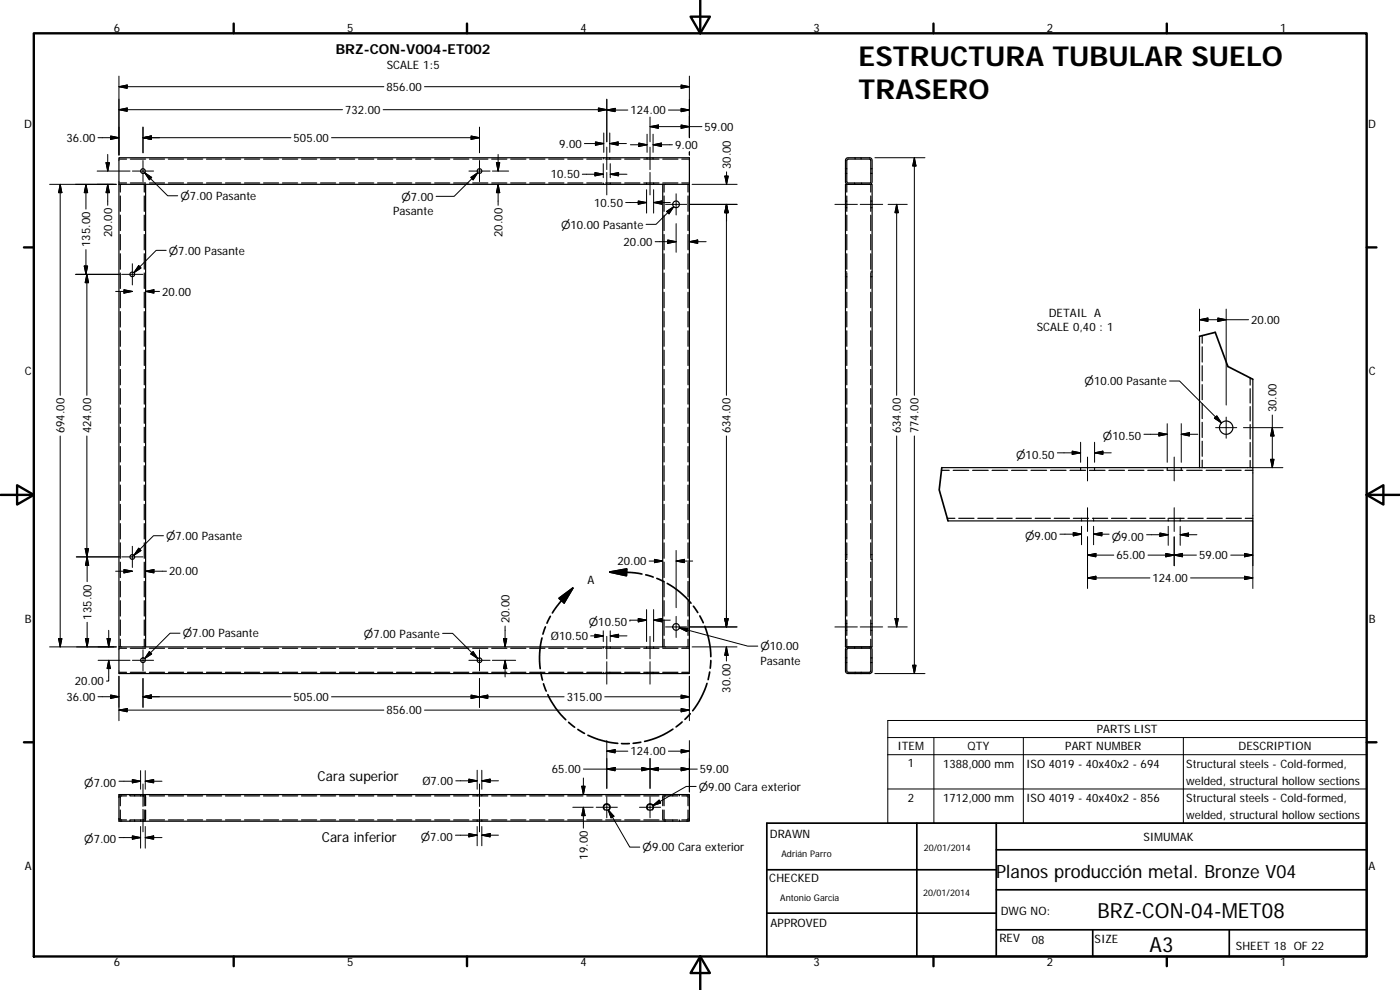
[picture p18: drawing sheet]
<svg xmlns="http://www.w3.org/2000/svg" width="420mm" height="297mm" viewBox="0 0 420 297" stroke-linecap="round" stroke-linejoin="round" font-family="sans-serif">
<defs><g id="words">
<g font-size="8.2">
<text x="257.7" y="19.8">ESTRUCTURA TUBULAR SUELO</text>
<text x="257.7" y="29.7">TRASERO</text>
</g>
<g font-size="6.3">
<text x="329.4" y="275.4">BRZ-CON-04-MET08</text>
<text x="345" y="285.6">A3</text>
</g>
<text font-size="5.5" x="298.9" y="263.4">Planos producción metal. Bronze V04</text>
<g font-size="4.1">
<text x="100.8" y="16.3">BRZ-CON-V004-ET002</text>
<text x="95.3" y="234.4">Cara superior</text>
<text x="96.6" y="252.5">Cara inferior</text>
</g>
<g font-size="3.5">
<text x="34.2" y="9.6">6</text>
<text x="104.2" y="9.6">5</text>
<text x="174.2" y="9.6">4</text>
<text x="244.2" y="9.6">3</text>
<text x="314.2" y="9.6">2</text>
<text x="384.2" y="9.6">1</text>
<text x="116" y="20.7">SCALE 1:5</text>
<text x="116" y="27.3">856.00</text>
<text x="103.6" y="34.2">732.00</text>
<text x="189.2" y="34.3">124.00</text>
<text x="7.3" y="38.4">D</text>
<text x="211.4" y="39.3">59.00</text>
<text x="410.6" y="38.4">D</text>
<text x="19.9" y="42.6">36.00</text>
<text x="88.1" y="42.6">505.00</text>
<text x="167.8" y="44.4">9.00</text>
<text x="202.6" y="44.7">9.00</text>
<text x="165.3" y="53.5">10.50</text>
<text x="219.3" y="50.8" transform="rotate(-90 219.3 50.8)">30.00</text>
<text x="118" y="64.6">Pasante</text>
<text x="178.3" y="62.1">10.50</text>
<text x="33.6" y="71.1" transform="rotate(-90 33.6 71.1)">20.00</text>
<text x="150.8" y="71.1" transform="rotate(-90 150.8 71.1)">20.00</text>
<text x="27.1" y="74.1" transform="rotate(-90 27.1 74.1)">135.00</text>
<text x="187.2" y="73.8">20.00</text>
<text x="48.7" y="88.7">20.00</text>
<text x="314.7" y="95.2">DETAIL A</text>
<text x="311.1" y="99.4">SCALE 0,40 : 1</text>
<text x="375.5" y="97.2">20.00</text>
<text x="7.4" y="112.6">C</text>
<text x="410.8" y="112.6">C</text>
<text x="383.1" y="123.7" transform="rotate(-90 383.1 123.7)">30.00</text>
<text x="19.4" y="130" transform="rotate(-90 19.4 130)">694.00</text>
<text x="27.4" y="130" transform="rotate(-90 27.4 130)">424.00</text>
<text x="219.3" y="130" transform="rotate(-90 219.3 130)">634.00</text>
<text x="270.4" y="130" transform="rotate(-90 270.4 130)">634.00</text>
<text x="275.7" y="130" transform="rotate(-90 275.7 130)">774.00</text>
<text x="335.1" y="167.8">65.00</text>
<text x="359.8" y="167.8">59.00</text>
<text x="50.8" y="172.7">20.00</text>
<text x="185.3" y="169.6">20.00</text>
<text x="176.3" y="175.1">A</text>
<text x="345.9" y="174.6">124.00</text>
<text x="27.4" y="185.9" transform="rotate(-90 27.4 185.9)">135.00</text>
<text x="7.4" y="186.9">B</text>
<text x="152.9" y="187" transform="rotate(-90 152.9 187)">20.00</text>
<text x="410.8" y="186.9">B</text>
<text x="165.3" y="192.2">Ø10.50</text>
<text x="228.2" y="199.6">Pasante</text>
<text x="22.5" y="205.6">20.00</text>
<text x="219.3" y="207.8" transform="rotate(-90 219.3 207.8)">30.00</text>
<text x="19.9" y="210.3">36.00</text>
<text x="88.1" y="210.3">505.00</text>
<text x="116" y="214.3">856.00</text>
<text x="170.1" y="210.3">315.00</text>
<text x="329.1" y="220">PARTS LIST</text>
<text x="189.2" y="226.7">124.00</text>
<text x="269.4" y="225.1">ITEM</text>
<text x="290.4" y="225.2">QTY</text>
<text x="319.7" y="225.1">PART NUMBER</text>
<text x="371.7" y="225.2">DESCRIPTION</text>
<text x="165.6" y="232">65.00</text>
<text x="210.1" y="232">59.00</text>
<text x="272.4" y="230.3">1</text>
<text x="283" y="230.3">1388,000 mm</text>
<text x="308" y="230.3">ISO 4019 - 40x40x2 - 694</text>
<text x="356" y="230.3">Structural steels - Cold-formed,</text>
<text x="126.8" y="235.6">Ø7.00</text>
<text x="356" y="235.5">welded, structural hollow sections</text>
<text x="272.4" y="240.6">2</text>
<text x="283" y="240.6">1712,000 mm</text>
<text x="308" y="240.6">ISO 4019 - 40x40x2 - 856</text>
<text x="356" y="240.6">Structural steels - Cold-formed,</text>
<text x="356" y="245.7">welded, structural hollow sections</text>
<text x="231.1" y="251.4">DRAWN</text>
<text x="176.4" y="258" transform="rotate(-90 176.4 258)">19.00</text>
<text x="343.2" y="252.3">SIMUMAK</text>
<text x="7.4" y="261.1">A</text>
<text x="410.8" y="261.1">A</text>
<text x="230.9" y="264.6">CHECKED</text>
<text x="300.3" y="274.5">DWG NO:</text>
<text x="231.3" y="278.2">APPROVED</text>
<text x="299.9" y="282.6">REV</text>
<text x="309.7" y="283.3">08</text>
<text x="328.5" y="283">SIZE</text>
<text x="370.9" y="285.1">SHEET 18 OF 22</text>
<text x="34.2" y="289.9">6</text>
<text x="104.2" y="289.9">5</text>
<text x="174.2" y="289.9">4</text>
<text x="244.2" y="289.9">3</text>
<text x="314.2" y="289.9">2</text>
<text x="384.2" y="289.9">1</text>
</g>
<g font-size="3.3">
<text x="54.1" y="60">⌀7.00 Pasante</text>
<text x="120.4" y="60.2">⌀7.00</text>
<text x="168.4" y="68.6">⌀10.00 Pasante</text>
<text x="50.7" y="76.4">⌀7.00 Pasante</text>
<text x="325.5" y="115.6">⌀10.00 Pasante</text>
<text x="305" y="137.6">⌀10.50</text>
<text x="331" y="132.1">⌀10.50</text>
<text x="49.9" y="162">⌀7.00 Pasante</text>
<text x="307.6" y="162">⌀9.00</text>
<text x="333.7" y="162.2">⌀9.00</text>
<text x="54.9" y="191.2">⌀7.00 Pasante</text>
<text x="109.2" y="191.3">⌀7.00 Pasante</text>
<text x="176.7" y="187.8">⌀10.50</text>
<text x="228.2" y="195.1">⌀10.00</text>
<text x="25.3" y="236.1">⌀7.00</text>
<text x="209.8" y="237.2">⌀9.00 Cara exterior</text>
<text x="25.3" y="253">⌀7.00</text>
<text x="126.3" y="252.3">⌀7.00</text>
<text x="192.8" y="255.4">⌀9.00 Cara exterior</text>
</g>
<g font-size="2.7">
<text x="234.5" y="257.1">Adrián Parro</text>
<text x="277.3" y="255.2">20/01/2014</text>
<text x="277" y="268.7">20/01/2014</text>
<text x="234.2" y="270.2">Antonio Garcia</text>
</g>
</g></defs>
<g fill="none" stroke="#000" stroke-width=".36">
<path d="M35.7 47.7h2.3M35.7 55.3v-8h171.2v8M35.7 55.3v138.8h8M35.7 54.9h2.3M36.1 55.3v2.3M36.1 58.8v4.6M39.1 47.7h4.6M39.1 54.9h4.6M43.3 55.3v2.3M43.3 58.8v4.6M43.7 55.3h155.2M43.7 55.3v138.8"/>
<path d="M43.7 55.3h-8M44.8 47.7h4.6M44.8 54.9h4.6M50.5 47.7h4.6M50.5 54.9h4.6M56.2 47.7h4.6M56.2 54.9h4.6M62 54.9h4.5M62 47.7h4.5M67.7 54.9h4.5M67.7 47.7h4.5M73.4 54.9h4.5"/>
<path d="M73.4 47.7h4.5M79.1 54.9h4.5M79.1 47.7h4.5M84.8 54.9h4.5M84.8 47.7h4.5M90.5 54.9h4.5M90.5 47.7h4.5M96.2 54.9h4.5M96.2 47.7h4.5M101.9 54.9h4.6M101.9 47.7h4.6M107.6 54.9h4.6"/>
<path d="M107.6 47.7h4.6M113.3 54.9h4.6M113.3 47.7h4.6M119 54.9h4.6M119 47.7h4.6M124.7 54.9h4.6M124.7 47.7h4.6M130.4 54.9h4.6M130.4 47.7h4.6M136.1 54.9h4.6M136.1 47.7h4.6M141.8 54.9h4.6"/>
<path d="M141.8 47.7h4.6M147.6 54.9h4.5M147.6 47.7h4.5M153.3 54.9h4.5M153.3 47.7h4.5M159 54.9h4.5M159 47.7h4.5M164.7 54.9h4.5M164.7 47.7h4.5M170.4 54.9h4.6M170.4 47.7h4.6M176.1 54.9h4.6"/>
<path d="M176.1 47.7h4.6M181 54.9v.2M181 55.2v.1M181.2 47.3v.2M181.2 47.6v.1M181.8 54.9h4.5M181.8 47.7h4.5M183 47.3v.2M183 47.6v.1M183.1 54.9v.2M183.1 55.2v.1M187.5 54.9h4.6"/>
<path d="M187.5 47.7h4.6M193.2 54.9h4.6M193.2 47.7h4.6M194 54.9v.2M194 55.2v.1M194.2 47.3v.2M194.2 47.6v.1M196 47.3v.2M196 47.6v.1M196.2 54.9v.2M196.2 55.2v.1M198.9 55.3v138.8"/>
<path d="M198.9 54.9h4.6M198.9 47.7h4.6M198.9 55.3h8v138.8M199.3 55.3v2.3M199.3 58.8v4.6M204.6 54.9h2.3M204.6 47.7h2.3M206.5 55.3v2.3M206.5 58.8v4.6M253.7 52h.2M253.7 50.6h.2M254 47.5l.6-.2h6.4l.5 .2 .2 .6v6.4l-.2 .6-.5 .2h-6.4l-.6-.2-.3-.6v-6.4z"/>
<path d="M254 52h.1M254 50.6h.1M254.1 55.3v2.3M254.1 58.8v4.6M254.2 47.9l7-.1v7h-6.9l-.2-.3zM254.6 55.3h7.1v138.8h-7.1M254.6 55.3h-.9v138.8h.9M256.5 54.9v.2M256.5 55.2v.1M256.6 47.3v.2M256.6 47.6v.1M258.4 47.3v.2"/>
<path d="M258.4 47.6v.1M258.6 54.9v.2M258.6 55.2v.1M261.3 55.3v2.3M261.3 58.8v4.6M261.3 52h.2M261.3 50.6h.2M261.6 52h.1M261.6 50.6h.1M36.1 64.6v4.6M36.1 70.4v4.6M36.1 76.1v4.7"/>
<path d="M43.3 64.6v4.6M43.3 70.4v4.6M43.3 76.1v4.7M199.3 64.6v4.6M199.3 70.4v4.6M199.3 76.1v4.7M206.5 64.6v4.6M206.5 70.4v4.6M206.5 76.1v4.7M253.7 62.3h.2M253.7 60.3h.2M254 62.3h.1"/>
<path d="M254 60.3h.1M254.1 64.6v4.6M254.1 70.4v4.6M254.1 76.1v4.7M261.3 62.3h.2M261.3 60.3h.2M261.3 64.6v4.6M261.3 70.4v4.6M261.3 76.1v4.7M261.6 62.3h.1M261.6 60.3h.1M36.1 81.9v4.7"/>
<path d="M36.1 87.7v4.6M36.1 93.5v4.6M36.1 99.3v4.6M43.3 81.9v4.7M43.3 87.7v4.6M43.3 93.5v4.6M43.3 99.3v4.6M199.3 81.9v4.7M199.3 87.7v4.6M199.3 93.5v4.6M199.3 99.3v4.6M206.5 81.9v4.7"/>
<path d="M206.5 87.7v4.6M206.5 93.5v4.6M206.5 99.3v4.6M253.7 83h.2M253.7 81.6h.2M254 83h.1M254 81.6h.1M254.1 81.9v4.7M254.1 87.7v4.6M254.1 93.5v4.6M254.1 99.3v4.6M261.3 81.9v4.7"/>
<path d="M261.3 87.7v4.6M261.3 93.5v4.6M261.3 99.3v4.6M261.3 83h.2M261.3 81.6h.2M261.6 83h.1M261.6 81.6h.1M36.1 105.1v4.6M36.1 110.8v4.7M36.1 116.6v4.7M43.3 105.1v4.6M43.3 110.8v4.7"/>
<path d="M43.3 116.6v4.7M199.3 105.1v4.6M199.3 110.8v4.7M199.3 116.6v4.7M206.5 105.1v4.6M206.5 110.8v4.7M206.5 116.6v4.7M254.1 105.1v4.6M254.1 110.8v4.7M254.1 116.6v4.7M261.3 105.1v4.6M261.3 110.8v4.7"/>
<path d="M261.3 116.6v4.7M360 100.9v39.4M360.8 100.7v2.3M360.8 104.1v4.5M360.8 109.7v4.6M360.8 115.4v4.5M375.2 113.4v2.1M375.2 116.6v4.3M376 113.8v26.5M36.1 122.4v4.6M36.1 128.2v4.6M36.1 134v4.6"/>
<path d="M36.1 139.7v4.7M43.3 122.4v4.6M43.3 128.2v4.6M43.3 134v4.6M43.3 139.7v4.7M199.3 122.4v4.6M199.3 128.2v4.6M199.3 134v4.6M199.3 139.7v4.7M206.5 122.4v4.6M206.5 128.2v4.6M206.5 134v4.6"/>
<path d="M206.5 139.7v4.7M254.1 122.4v4.6M254.1 128.2v4.6M254.1 134v4.6M254.1 139.7v4.7M261.3 122.4v4.6M261.3 128.2v4.6M261.3 134v4.6M261.3 139.7v4.7M360.8 121.1v4.5M360.8 126.7v4.6M360.8 132.4v4.5"/>
<path d="M360.8 138v2.3M375.2 122v4.3M375.2 127.4v4.3M375.2 132.8v4.3M375.2 138.2v2.1M36.1 145.5v4.7M36.1 151.3v4.7M36.1 157.1v4.6M43.3 145.5v4.7M43.3 151.3v4.7M43.3 157.1v4.6M199.3 145.5v4.7"/>
<path d="M199.3 151.3v4.7M199.3 157.1v4.6M206.5 145.5v4.7M206.5 151.3v4.7M206.5 157.1v4.6M254.1 145.5v4.7M254.1 151.3v4.7M254.1 157.1v4.6M261.3 145.5v4.7M261.3 151.3v4.7M261.3 157.1v4.6M282.5 141.1h2.4"/>
<path d="M282.6 140.3h77.4M284.3 155.5h2.3M286.1 141.1h4.6M287.7 155.5h4.6M291.9 141.1h4.7M293.5 155.5h4.5M297.7 141.1h4.7M299.2 155.5h4.6M303.6 141.1h4.7M304.9 155.5h4.6M309.4 141.1h4.7M310.7 155.5h4.5"/>
<path d="M315.3 141.1h4.6M316.4 155.5h4.6M321.1 141.1h4.7M322.1 155.5h4.6M324.3 140.3v.3M324.3 140.8v.3M324.6 155.5v.3M324.6 156v.3M327 141.1h4.6M327.9 155.5h4.5M328.2 155.5v.3M328.2 156v.3"/>
<path d="M328.5 140.3v.3M328.5 140.8v.3M332.8 141.1h4.7M333.6 155.5h4.6M338.6 141.1h4.7M339.3 155.5h4.6M344.5 141.1h4.6M345 155.5h4.6M350.3 140.8v.3h4.7M350.3 140.3v.3M350.6 155.5v.3M350.6 156v.3"/>
<path d="M350.8 155.5h4.6M354.2 155.5v.3M354.2 156v.3M354.5 140.3v.3M354.5 140.8v.3M356.1 141.1h4.7M356.5 155.5h4.6M360 140.3h16M362 141.1h4.6M362.2 155.5h4.6M367.8 141.1h4.7M368 155.5h4.6"/>
<path d="M373.7 141.1h2.3M373.7 155.5h2.3M376 140.3v16h-91.5M36.1 162.9v4.6M36.1 168.7v4.6M36.1 174.4v4.7M43.3 162.9v4.6M43.3 168.7v4.6M43.3 174.4v4.7M199.3 162.9v4.6M199.3 168.7v4.6M199.3 174.4v4.7"/>
<path d="M206.5 162.9v4.6M206.5 168.7v4.6M206.5 174.4v4.7M253.7 167.8h.2M253.7 166.4h.2M254 167.8h.1M254 166.4h.1M254.1 162.9v4.6M254.1 168.7v4.6M254.1 174.4v4.7M261.3 162.9v4.6M261.3 168.7v4.6"/>
<path d="M261.3 174.4v4.7M261.3 167.8h.2M261.3 166.4h.2M261.6 167.8h.1M261.6 166.4h.1M35.7 194.5h2.3M35.7 194.1v8h171.2v-8M36.1 180.2v4.6M36.1 186v4.6M36.1 191.8v2.3M39.1 194.5h4.6M43.3 180.2v4.6"/>
<path d="M43.3 186v4.6M43.3 191.8v2.3M43.7 194.1h155.2M44.8 194.5h4.6M50.5 194.5h4.6M56.2 194.5h4.6M62 194.5h4.5M67.7 194.5h4.5M73.4 194.5h4.5M79.1 194.5h4.5M84.8 194.5h4.5M90.5 194.5h4.5"/>
<path d="M96.2 194.5h4.5M101.9 194.5h4.6M107.6 194.5h4.6M113.3 194.5h4.6M119 194.5h4.6M124.7 194.5h4.6M130.4 194.5h4.6M136.1 194.5h4.6M141.8 194.5h4.6M147.6 194.5h4.5M153.3 194.5h4.5M159 194.5h4.5"/>
<path d="M164.7 194.5h4.5M170.4 194.5h4.6M176.1 194.5h4.6M181 194.1v.1M181 194.4v.1M181.8 194.5h4.5M183.1 194.1v.1M183.1 194.4v.1M187.5 194.5h4.6M193.2 194.5h4.6M194 194.1v.1M194 194.4v.1"/>
<path d="M196.2 194.1v.1M196.2 194.4v.1M198.9 194.1h8M198.9 194.5h4.6M199.3 180.2v4.6M199.3 186v4.6M199.3 191.8v2.3M204.6 194.5h2.3M206.5 180.2v4.6M206.5 186v4.6M206.5 191.8v2.3M253.7 189.1h.2"/>
<path d="M253.7 187.1h.2M253.7 198.8h.2M253.7 197.4h.2M254 194.4l.6-.3h6.4l.5 .3 .2 .5v6.4l-.2 .6-.5 .2h-6.4l-.6-.2-.3-.6v-6.4zM254 189.1h.1M254 187.1h.1M254 198.8h.1M254 197.4h.1M254.1 180.2v4.6M254.1 186v4.6M254.1 191.8v2.3M254.3 194.6h6.9v7l-6.6 .1-.4-.2-.1-6.6z"/>
<path d="M256.5 194.1v.1M256.5 194.4v.1M258.6 194.1v.1M258.6 194.4v.1M261.3 189.1h.2M261.3 187.1h.2M261.3 180.2v4.6M261.3 186v4.6M261.3 191.8v2.3M261.3 198.8h.2M261.3 197.4h.2M261.6 189.1h.1"/>
<path d="M261.6 187.1h.1M261.6 198.8h.1M261.6 197.4h.1M35.7 201.7h2.3M39.1 201.7h4.6M44.8 201.7h4.6M50.5 201.7h4.6M56.2 201.7h4.6M62 201.7h4.5M67.7 201.7h4.5M73.4 201.7h4.5M79.1 201.7h4.5"/>
<path d="M84.8 201.7h4.5M90.5 201.7h4.5M96.2 201.7h4.5M101.9 201.7h4.6M107.6 201.7h4.6M113.3 201.7h4.6M119 201.7h4.6M124.7 201.7h4.6M130.4 201.7h4.6M136.1 201.7h4.6M141.8 201.7h4.6M147.6 201.7h4.5"/>
<path d="M153.3 201.7h4.5M159 201.7h4.5M164.7 201.7h4.5M170.4 201.7h4.6M176.1 201.7h4.6M181.2 201.7v.1M181.2 202v.1M181.8 201.7h4.5M183 201.7v.1M183 202v.1M187.5 201.7h4.6M193.2 201.7h4.6"/>
<path d="M194.2 201.7v.1M194.2 202v.1M196 201.7v.1M196 202v.1M198.9 201.7h4.6M204.6 201.7h2.3M256.6 201.7v.1M256.6 202v.1M258.4 201.7v.1M258.4 202v.1M35.7 238.8h2.3M35.7 239.2v-.8h171.2v.8"/>
<path d="M35.7 239.2v6.4M35.8 238.8l-.1 .4M36.1 239v2.8M36.5 238.8h-.2M36.5 238.4l-.4 .1M39 238.4v.1M39 238.7v.1M39.1 238.8h4.6M40.4 238.4v.1M40.4 238.7v.1M42.2 238.4v.1M42.2 238.7v.1"/>
<path d="M42.9 238.4l.4 .1M42.9 238.8h.2M43.2 239l.1 2.8M43.6 238.7l.1 3.1M43.6 238.4v.1M44.8 238.8h4.6M50.5 238.8h4.6M56.2 238.8h4.6M62 238.8h4.5M67.7 238.8h4.5M73.4 238.8h4.5M79.1 238.8h4.5"/>
<path d="M84.8 238.8h4.5M90.5 238.8h4.5M96.2 238.8h4.5M101.9 238.8h4.6M107.6 238.8h4.6M113.3 238.8h4.6M119 238.8h4.6M124.7 238.8h4.6M130.4 238.8h4.6M136.1 238.8h4.6M141.8 238.8h4.6M143.2 238.4v.1"/>
<path d="M143.2 238.7v.1M144.6 238.4v.1M144.6 238.7v.1M147.6 238.8h4.5M153.3 238.8h4.5M159 238.8h4.5M164.7 238.8h4.5M170.4 238.8h4.6M176.1 238.8h4.6M181.8 238.8h4.5M187.5 238.8h4.6M193.2 238.8h4.6"/>
<path d="M198.9 238.8h4.6M199 238.8l-.1 3M199.4 239l-.1 2.8M199.7 238.4l-.4 .1M199.7 238.8h-.2M201.9 238.4v.1M201.9 238.7v.1M203.9 238.4v.1M203.9 238.7v.1M204.6 238.8h2.3M206.1 238.8h.2M206.1 238.4l.4 .1"/>
<path d="M206.4 239l.1 2.8M206.8 238.8l.1 .4M206.9 239.2v6.4M35.7 245.6l.1 .4M35.7 246h2.3M35.7 245.6v.8h171.2v-.8M36.1 243v2.8M36.1 246.3l.4 .1M36.3 245.9l.2 .1M39 246v.1M39 246.3v.1M39.1 246h4.6"/>
<path d="M40.4 246v.1M40.4 246.3v.1M42.2 246v.1M42.2 246.3v.1M43.1 245.9l-.2 .1M43.3 243l-.1 2.8M43.3 246.3l-.4 .1M43.6 246.3v.1M43.7 243l-.1 3.1M44.8 246h4.6M50.5 246h4.6M56.2 246h4.6"/>
<path d="M62 246h4.5M67.7 246h4.5M73.4 246h4.5M79.1 246h4.5M84.8 246h4.5M90.5 246h4.5M96.2 246h4.5M101.9 246h4.6M107.6 246h4.6M113.3 246h4.6M119 246h4.6M124.7 246h4.6"/>
<path d="M130.4 246h4.6M136.1 246h4.6M141.8 246h4.6M143.2 246v.1M143.2 246.3v.1M144.6 246v.1M144.6 246.3v.1M147.6 246h4.5M153.3 246h4.5M159 246h4.5M164.7 246h4.5M170.4 246h4.6"/>
<path d="M176.1 246h4.6M181.8 246h4.5M182.7 243a1.04 1.04 0 0 0 .2-1.5 1.04 1.04 0 0 0-1.6 0 1.04 1.04 0 0 0 .2 1.5M187.5 246h4.6M193.2 246h4.6M195.7 243a1.04 1.04 0 0 0 .2-1.5 1.04 1.04 0 0 0-1.6 0 1.04 1.04 0 0 0 .2 1.5M198.9 243l.1 3M198.9 246h4.6M199.3 243l.1 2.8M199.3 246.3l.4 .1M199.5 245.9l.2 .1M201.9 246v.1"/>
<path d="M201.9 246.3v.1M203.9 246v.1M203.9 246.3v.1M204.6 246h2.3M206.3 245.9l-.2 .1M206.5 243l-.1 2.8M206.5 246.3l-.4 .1M206.9 245.6l-.1 .4"/>
<circle cx="42.9" cy="51.3" r=".7"/>
<circle cx="143.9" cy="51.3" r=".7"/>
<circle cx="202.9" cy="61.3" r="1.01"/>
<circle cx="39.7" cy="82.3" r=".7"/>
<circle cx="368" cy="128.3" r="2"/>
<circle cx="39.7" cy="167.1" r=".7"/>
<circle cx="42.9" cy="198.1" r=".7"/>
<circle cx="143.9" cy="198.1" r=".7"/>
<circle cx="202.9" cy="188.1" r="1.01"/>
<circle cx="182.1" cy="242.2" r=".9"/>
<circle cx="195.1" cy="242.2" r=".9"/>
</g>
<g fill="none" stroke="#000" stroke-width=".51">
<path d="M360 100.9l4.7-1.2 3.8 10.3 7.5 3.8M282.6 140.3l-.7 6.7 2.6 9.3M167.8 179.5l4.1-3-2.6 4.4zM171.9 176.5l-4.2 4.6-1.9 2.8M183 171.6l5.1-.9-.1 2zM183 171.6l6.3 .2 3.3 .4M193.8 172.5l2.2 .6M197.1 173.5l2.1 1M200.2 175a25.2 25.2 0 0 1 7.2 6M162.7 191.4a24.7 24.7 0 0 0-.6 9.2M163.7 188.1l-.8 2.2M165.2 184.9l-1 2.1"/>
<path d="M208.1 181.9l1.3 1.9M210 184.8l1.1 2.1M211.5 187.9a26 26 0 0 1 1.8 9.1M213.3 198.2l-.1 2.3M162.3 201.8l.5 2.2M163.1 205.2l.8 2.1M164.4 208.4a24.8 24.8 0 0 0 5.4 7.5M170.7 216.7l1.8 1.5M173.4 218.9l2 1.1M201.9 218.8a24.5 24.5 0 0 1-8.4 3.7M204.7 216.6l-1.8 1.5M207.1 214.1l-1.5 1.7"/>
<path d="M212.2 205a26 26 0 0 1-4.3 8.3M213 201.6l-.5 2.3M176.4 220.6a26.6 26.6 0 0 0 9 2.4M186.5 223.1h2.4M192.3 222.7l-2.3 .3M230.1 247h180.1v40h-180.1zM275.2 247v40M299 255h111.2M299 247v40M230.1 274h68.9M230.1 261h68.9M299 279h111.2"/>
<path d="M299 267h111.2M327.9 279v8M368.9 279v8"/>
</g>
<g fill="none" stroke="#000" stroke-width=".71">
<path d="M10.1 10h400.1v277h-400.1zM70.1 7.1v2.9M140.2 7.1v2.9M207.3 5h5.8l-2.9 5zM210.2 0v10M280.2 7.1v2.9M350.2 7.1v2.9M7.2 74.2h2.9M410.2 74.2h2.9M.2 148.5h9.9M5.1 145.6l5 2.9-5 2.9zM410.2 148.5l5-2.9v5.8z"/>
<path d="M410.2 148.5h9.9M7.2 222.7h2.9M410.2 222.7h2.9M70.1 287v2.9M140.2 287v2.9M210.2 287l2.9 5h-5.8zM210.2 287v10M280.2 287v2.9M350.2 287v2.9"/>
</g>
<path d="M183 171.6l5.1-.9-.1 2zM167.8 179.5l4.1-3-2.6 4.4z" fill="#000" stroke="#000" stroke-width=".51"/>
<g fill="none" stroke="#000" stroke-width=".3">
<path d="M35.7 22.8v23.7M35.7 26l2.5-.5v1zM35.7 32.9l2.5-.5v1zM35.7 26h79.5M35.7 32.9h67.1M42.9 38.1v7.7M115 32.9h67.1M127.4 26h79.5M143.9 38.1v7.7M179.6 32.4l2.5 .5-2.5 .5zM181.2 39.9v5.8M182.1 29.7v12.8"/>
<path d="M182.1 33l2.5-.5v1zM182.1 33h6.3M183 39.9v5.8M195.1 38l2.5-.5v1zM195.1 38h15.6M195.1 35.1v7.4M200.6 33h6.3M204.4 25.5l2.5 .5-2.5 .5zM204.4 37.5l2.5 .5-2.5 .5zM204.4 32.5l2.5 .5-2.5 .5zM206.9 22.8v18.5M14.9 55.3h20"/>
<path d="M18.1 55.3l.5 2.5h-1zM18.1 55.3v63.3M25.8 55.3l.5 2.5h-1zM25.8 55.3v7.4M29.2 51.3h9.8M29.4 41.3h6.3M31.8 48.8h1l-.5 2.5zM32.3 46.3v5M32.3 55.3l.5 2.5h-1zM32.3 55.3v6.3M33.2 40.8l2.5 .5-2.5 .5zM39.7 51.3h6.4"/>
<path d="M42.9 48.2v6.3M42.9 41.3l2.5-.5v1zM42.9 41.3h44.4M43.4 51.8l6.9 6.9h3M43.4 51.8l2.1 1.4-.7 .8zM99.5 41.3h44.4M140.7 51.3h6.4M141.3 53.2l2.1-1.4-1.4 2.2zM141.4 40.8l2.5 .5-2.5 .5zM143.4 51.8l-7.1 7.1h-5.4M143.9 48.2v6.3M147.8 51.3h4.9"/>
<path d="M149 48.8h1l-.5 2.5zM149.5 46.3v5M149.5 55.3l.5 2.5h-1zM149.5 55.3v6.3M174.8 52.3h6.2M178.6 51.8l2.4 .5-2.4 .5zM178.7 42.6l2.5 .5-2.5 .5zM181 49.1v4.2M181.2 43.1h-5.8M182.1 44.2v6.7M182.1 51.7v6.8M183 43.1l2.5-.5v1z"/>
<path d="M183 43.1h5M183.1 52.3h5.1M183.1 49.1v4.2M183.1 52.3l2.5-.5v1zM189.2 43.4h5M191.7 42.9l2.5 .5-2.5 .5zM194 56.9v7M194.2 40.3v5.4M195.1 44.2v6.7M195.1 51.7v6.8M196 40.3v5.4M196 43.4l2.5-.5v1z"/>
<path d="M196 43.4h5.8M196.2 56.9v7M202.9 58.1v6.4M206.9 45.6v.9M207.7 55.3h13.5M217.5 52.8h1.1l-.6 2.5zM218 51.6v3.7M262.6 47.3h15M274.4 47.3v71.3M274.4 47.3l.5 2.5h-1zM25.3 79.8h1l-.5 2.5zM25.8 74.9v7.4"/>
<path d="M39.7 79.1v6.4M41.6 79.7l.7 .7-2.1 1.4zM49.9 75.1h-3l-6.7 6.7M191.5 60.3l2.5 .5-2.5 .5zM194 60.8h-6.2M196.2 60.8l2.4-.5v1zM196.2 60.8h5M196.6 72.5h6.3M199.7 61.3h6.4M200.1 63.4l2.1-1.4-1.4 2.2zM200.4 72l2.5 .5-2.5 .5zM202.2 62l-5.3 5.3h-3"/>
<path d="M202.9 67.1v8.6M206.9 72.5l2.5-.5v1zM206.9 72.5h5M218 61.3l.5 2.5h-1zM218 61.3v57.3M218 61.3l.6 2.5h-1.1zM221.2 61.3h-14.1M250.6 61.3h6.7M258.2 61.3h6.7M266.5 61.3h5.8M269.1 61.3v57.3M269.1 61.3l.5 2.5h-1z"/>
<path d="M22.6 82.3h13.2M26.1 82.3v36.3M26.1 82.3l.5 2.5h-1zM34.7 87.4h5M36.5 82.3h6.4M37.2 86.9l2.5 .5-2.5 .5zM43.7 87.4l2.5-.5v1zM43.7 87.4h4.2M360 92.8v6.5M360 95.9l2.5-.5v1zM360 95.9h14.7M365.5 95.4l2.5 .5-2.5 .5z"/>
<path d="M368 92.8v28.7M351 114.3h3l12.6 12.6M18.1 130.8v63.3M26.1 130.8v36.3M218 130.8v57.3M269.1 130.8v57.3M274.4 130.8v71.3M317.3 135.9h7M321.8 135.4l2.5 .5-2.5 .4zM324.3 132.7v6M326.4 137.1v7.2M328.5 132.7v6"/>
<path d="M328.5 135.9l2.5-.5v.9zM328.5 135.9h5M347.8 129.8l2.5 .5-2.5 .5zM350.3 127.1v11.6M350.3 130.3h-7M352.4 137.1v7.2M354.5 127.1v11.6M354.5 130.3l2.5-.5v1zM354.5 130.3h5M364.5 125.5l.7-.7 1.4 2.1zM364.8 128.3h6.4M368 125.1v6.4"/>
<path d="M373.2 128.3h11.8M381.3 137.8h1l-.5 2.5zM381.8 124.5v15.8M381.8 128.3l.5 2.5h-1zM322.1 159.8l2.5 .5-2.5 .5zM324.6 157.9v5.5M326.4 152.3v7.2M328.2 157.9v5.5M348.1 159.9l2.5 .5-2.5 .5zM350.6 157.9v5.7M352.4 152.3v7.2M354.2 157.9v5.7"/>
<path d="M376 140.3h9M376 156.3v20.3M22.9 167.1h12.9M25.6 164.6h1l-.5 2.5zM26.2 167.1l.4 2.5h-1zM26.2 167.1v7.4M34.7 171.4h5M36.5 167.1h6.4M37.2 170.9l2.5 .5-2.5 .5zM39.7 163.9v6.4M41.6 164.5l.7 .7-2.1 1.4zM43.7 171.4l2.5-.5v1z"/>
<path d="M43.7 171.4h6.3M49.1 160.7h-3l-5.9 5.9M194.8 168.3h4.1M196.4 167.8l2.5 .5-2.5 .5zM202.9 165.2v17.1M202.9 168.3l2.5-.5v1zM202.9 168.3h5M318.1 160.3h6.5M326.4 166.6l2.5-.5v1zM326.4 173.4l2.5-.5v1zM326.4 173.4h18.7M326.4 161.1v15.5"/>
<path d="M328.2 160.3h4.7M328.2 160.3l2.5-.5v1zM334.3 166.6h-7.9M344.1 160.4h6.5M344.5 166.6h14.6M349.9 166.1l2.5 .5-2.5 .5zM352.4 166.6l2.5-.5v1zM352.4 161.1v8.6M354.2 160.4l2.5-.5v1zM354.2 160.4h5M357.3 173.4h18.7M369.3 166.6h6.7"/>
<path d="M373.5 166.1l2.5 .5-2.5 .5zM373.5 172.9l2.5 .5-2.5 .5zM14.9 194.1h20M17.6 191.6h1l-.5 2.5zM25.6 191.6h1l-.4 2.5zM26.2 186.7v7.4M29.5 198.1h9.5M32.1 191.6h1l-.5 2.5zM32.6 198.1v6.2h-.6M32.6 189.1v5M32.6 198.1l.5 2.5h-1zM39.7 198.1h6.4"/>
<path d="M42.9 194.9v6.4M44.8 195.5l.7 .7-2.1 1.4zM54 190h-3l-7.6 7.6M132.8 190h3l7.6 7.6M140.7 198.1h6.4M142 195.5l1.4 2.1-2.1-1.4zM143.9 194.9v6.4M147.8 198.1h7M151.1 191.6h1l-.5 2.5zM151.6 198.1v5M151.6 198.1l.5 2.5h-1zM151.6 187.9v6.2"/>
<path d="M177.3 190.8h3.7M178.6 190.3l2.4 .5-2.4 .5zM181 189.3v3.2M182.1 190.9v6.8M182.1 198.5v6.8M183.1 190.8h5.1M183.1 189.3v3.2M183.1 190.8l2.5-.5v1zM189 186.1h.1M189 186.1h5M191.5 185.6l2.5 .5-2.5 .5zM194 182.9v9.6"/>
<path d="M195.1 190.9v6.8M195.1 198.5v6.8M196.2 182.9v9.6M196.2 186.1l2.4-.5v1zM196.2 186.1h5M199.7 188.1h6.4M202.9 184.9v6.4M203.9 188.4l2.5 .1-.2 1zM203.9 188.4l20.5 5.5h3M207.1 188.1h14.1M207.7 194.1h13.5M217.5 185.6h1l-.5 2.5z"/>
<path d="M218 194.1v4.2M218 194.1l.5 2.5h-1zM250.6 188.1h6.7M258.2 188.1h6.7M266.5 188.1h5.8M268.6 185.6h1l-.5 2.5zM273.9 199.6h1l-.5 2.5zM29.4 209h6.3M33.2 208.5l2.5 .5-2.5 .5zM35.7 213.1l2.5-.5v1zM35.7 213.1h79.5M35.7 202.9v13.3"/>
<path d="M42.9 209l2.5-.5v1zM42.9 209.1l2.5-.5v1zM42.9 209l44.4 .1M42.9 203.6v8.6M99.5 209.1h69.8M127.4 213.1h79.5M141.4 208.6l2.5 .5-2.5 .5zM143.9 203.6v8.6M143.9 209.1l2.5-.5v1zM181.5 209.1h25.4M204.4 212.6l2.5 .5-2.5 .5zM204.4 208.6l2.5 .5-2.5 .5z"/>
<path d="M206.9 202.9v13.3M262.6 202.1h15M266.4 216.2h143.8v30.8h-143.8zM35.7 234.4h6.5M39.7 233.9l2.5 .5-2.5 .5zM42.2 231.2v5.6M42.9 235.2v6.8M43.6 234.4l2.5-.5v1zM43.6 234.4h5M43.6 231.2v5.6M136.8 234.3h6.4M140.7 233.8l2.5 .5-2.5 .5z"/>
<path d="M143.2 231.1v5.7M143.9 235.2v6.8M144.6 231.1v5.7M144.6 234.3l2.5-.5v1zM144.6 234.3h5M174.6 235.9h1l-.5 2.5zM175.1 233.4v5M175.1 230.8h34.2M182.1 239v6.4M182.1 222.2v14.3M182.1 225.4l2.5-.5v1zM182.1 230.8l2.5-.5v1z"/>
<path d="M182.1 225.4h6.3M192.6 230.3l2.5 .5-2.5 .5zM195.1 239v6.4M195.1 227.6v8.9M195.1 230.8l2.5-.5v1zM200.6 225.4h6.3M204.4 230.3l2.5 .5-2.5 .5zM204.4 224.9l2.5 .5-2.5 .5zM206.9 222.2v15.4M208.9 236h-3l-10 5.7M266.4 221.3h143.8M266.4 226.4h143.8"/>
<path d="M266.4 236.7h143.8M280.3 221.3v25.7M307.1 221.3v25.7M355.1 221.3v25.7M35.7 251.3h6.5M39.7 250.8l2.5 .5-2.5 .5zM42.2 248v6.5M42.9 242.8v6.8M43.6 251.3l2.5-.5v1zM43.6 251.3h5M43.6 248v6.5M136.7 250.6h6.5"/>
<path d="M140.7 250.1l2.5 .5-2.5 .5zM143.2 248v5.8M143.9 242.8v6.8M144.6 250.6l2.5-.5v1zM144.6 250.6h5M144.6 248v5.8M171.9 242.2h6.1M175.1 242.2v6.3M175.1 242.2l.5 2.5h-1zM178.9 242.2h6.4M182.5 243l6.5 11.2h3M182.5 243l1.7 1.9-.8 .5z"/>
<path d="M191.9 242.2h6.4M195.9 241.7l1.9-1.6 .5 .8z"/>
</g>
<g fill="#000" stroke="#000" stroke-width=".3">
<path d="M35.7 26l2.5-.5v1zM35.7 32.9l2.5-.5v1zM179.6 32.4l2.5 .5-2.5 .5zM182.1 33l2.5-.5v1zM195.1 38l2.5-.5v1zM204.4 25.5l2.5 .5-2.5 .5zM204.4 37.5l2.5 .5-2.5 .5zM204.4 32.5l2.5 .5-2.5 .5zM18.1 55.3l.5 2.5h-1zM25.8 55.3l.5 2.5h-1zM31.8 48.8h1l-.5 2.5zM32.3 55.3l.5 2.5h-1z"/>
<path d="M33.2 40.8l2.5 .5-2.5 .5zM42.9 41.3l2.5-.5v1zM43.4 51.8l2.1 1.4-.7 .8zM141.4 40.8l2.5 .5-2.5 .5zM141.3 53.2l2.1-1.4-1.4 2.2zM149 48.8h1l-.5 2.5zM149.5 55.3l.5 2.5h-1zM178.6 51.8l2.4 .5-2.4 .5zM178.7 42.6l2.5 .5-2.5 .5zM183 43.1l2.5-.5v1zM183.1 52.3l2.5-.5v1zM191.7 42.9l2.5 .5-2.5 .5z"/>
<path d="M196 43.4l2.5-.5v1zM217.5 52.8h1.1l-.6 2.5zM274.4 47.3l.5 2.5h-1zM25.3 79.8h1l-.5 2.5zM41.6 79.7l.7 .7-2.1 1.4zM191.5 60.3l2.5 .5-2.5 .5zM196.2 60.8l2.4-.5v1zM200.4 72l2.5 .5-2.5 .5zM200.1 63.4l2.1-1.4-1.4 2.2zM206.9 72.5l2.5-.5v1zM218 61.3l.5 2.5h-1zM218 61.3l.6 2.5h-1.1z"/>
<path d="M269.1 61.3l.5 2.5h-1zM26.1 82.3l.5 2.5h-1zM37.2 86.9l2.5 .5-2.5 .5zM43.7 87.4l2.5-.5v1zM360 95.9l2.5-.5v1zM365.5 95.4l2.5 .5-2.5 .5zM321.8 135.4l2.5 .5-2.5 .4zM328.5 135.9l2.5-.5v.9zM347.8 129.8l2.5 .5-2.5 .5zM354.5 130.3l2.5-.5v1zM364.5 125.5l.7-.7 1.4 2.1zM381.3 137.8h1l-.5 2.5z"/>
<path d="M381.8 128.3l.5 2.5h-1zM328.2 160.3l2.5-.5v1zM354.2 160.4l2.5-.5v1zM25.6 164.6h1l-.5 2.5zM26.2 167.1l.4 2.5h-1zM37.2 170.9l2.5 .5-2.5 .5zM41.6 164.5l.7 .7-2.1 1.4zM43.7 171.4l2.5-.5v1zM196.4 167.8l2.5 .5-2.5 .5zM202.9 168.3l2.5-.5v1zM322.1 159.8l2.5 .5-2.5 .5zM326.4 166.6l2.5-.5v1z"/>
<path d="M326.4 173.4l2.5-.5v1zM348.1 159.9l2.5 .5-2.5 .5zM349.9 166.1l2.5 .5-2.5 .5zM352.4 166.6l2.5-.5v1zM373.5 166.1l2.5 .5-2.5 .5zM373.5 172.9l2.5 .5-2.5 .5zM17.6 191.6h1l-.5 2.5zM25.6 191.6h1l-.4 2.5zM32.1 191.6h1l-.5 2.5zM44.8 195.5l.7 .7-2.1 1.4zM142 195.5l1.4 2.1-2.1-1.4zM151.1 191.6h1l-.5 2.5z"/>
<path d="M178.6 190.3l2.4 .5-2.4 .5zM183.1 190.8l2.5-.5v1zM191.5 185.6l2.5 .5-2.5 .5zM196.2 186.1l2.4-.5v1zM203.9 188.4l2.5 .1-.2 1zM217.5 185.6h1l-.5 2.5zM218 194.1l.5 2.5h-1zM268.6 185.6h1l-.5 2.5zM273.9 199.6h1l-.5 2.5zM32.6 198.1l.5 2.5h-1zM33.2 208.5l2.5 .5-2.5 .5zM35.7 213.1l2.5-.5v1z"/>
<path d="M42.9 209l2.5-.5v1zM42.9 209.1l2.5-.5v1zM141.4 208.6l2.5 .5-2.5 .5zM143.9 209.1l2.5-.5v1zM151.6 198.1l.5 2.5h-1zM204.4 212.6l2.5 .5-2.5 .5zM204.4 208.6l2.5 .5-2.5 .5zM39.7 233.9l2.5 .5-2.5 .5zM43.6 234.4l2.5-.5v1zM140.7 233.8l2.5 .5-2.5 .5zM144.6 234.3l2.5-.5v1zM174.6 235.9h1l-.5 2.5z"/>
<path d="M182.1 225.4l2.5-.5v1zM182.1 230.8l2.5-.5v1zM192.6 230.3l2.5 .5-2.5 .5zM195.1 230.8l2.5-.5v1zM204.4 230.3l2.5 .5-2.5 .5zM204.4 224.9l2.5 .5-2.5 .5zM39.7 250.8l2.5 .5-2.5 .5zM43.6 251.3l2.5-.5v1zM140.7 250.1l2.5 .5-2.5 .5zM144.6 250.6l2.5-.5v1zM175.1 242.2l.5 2.5h-1zM182.5 243l1.7 1.9-.8 .5z"/>
<path d="M195.9 241.7l1.9-1.6 .5 .8z"/>
</g>
<use href="#words"/>
</svg>
